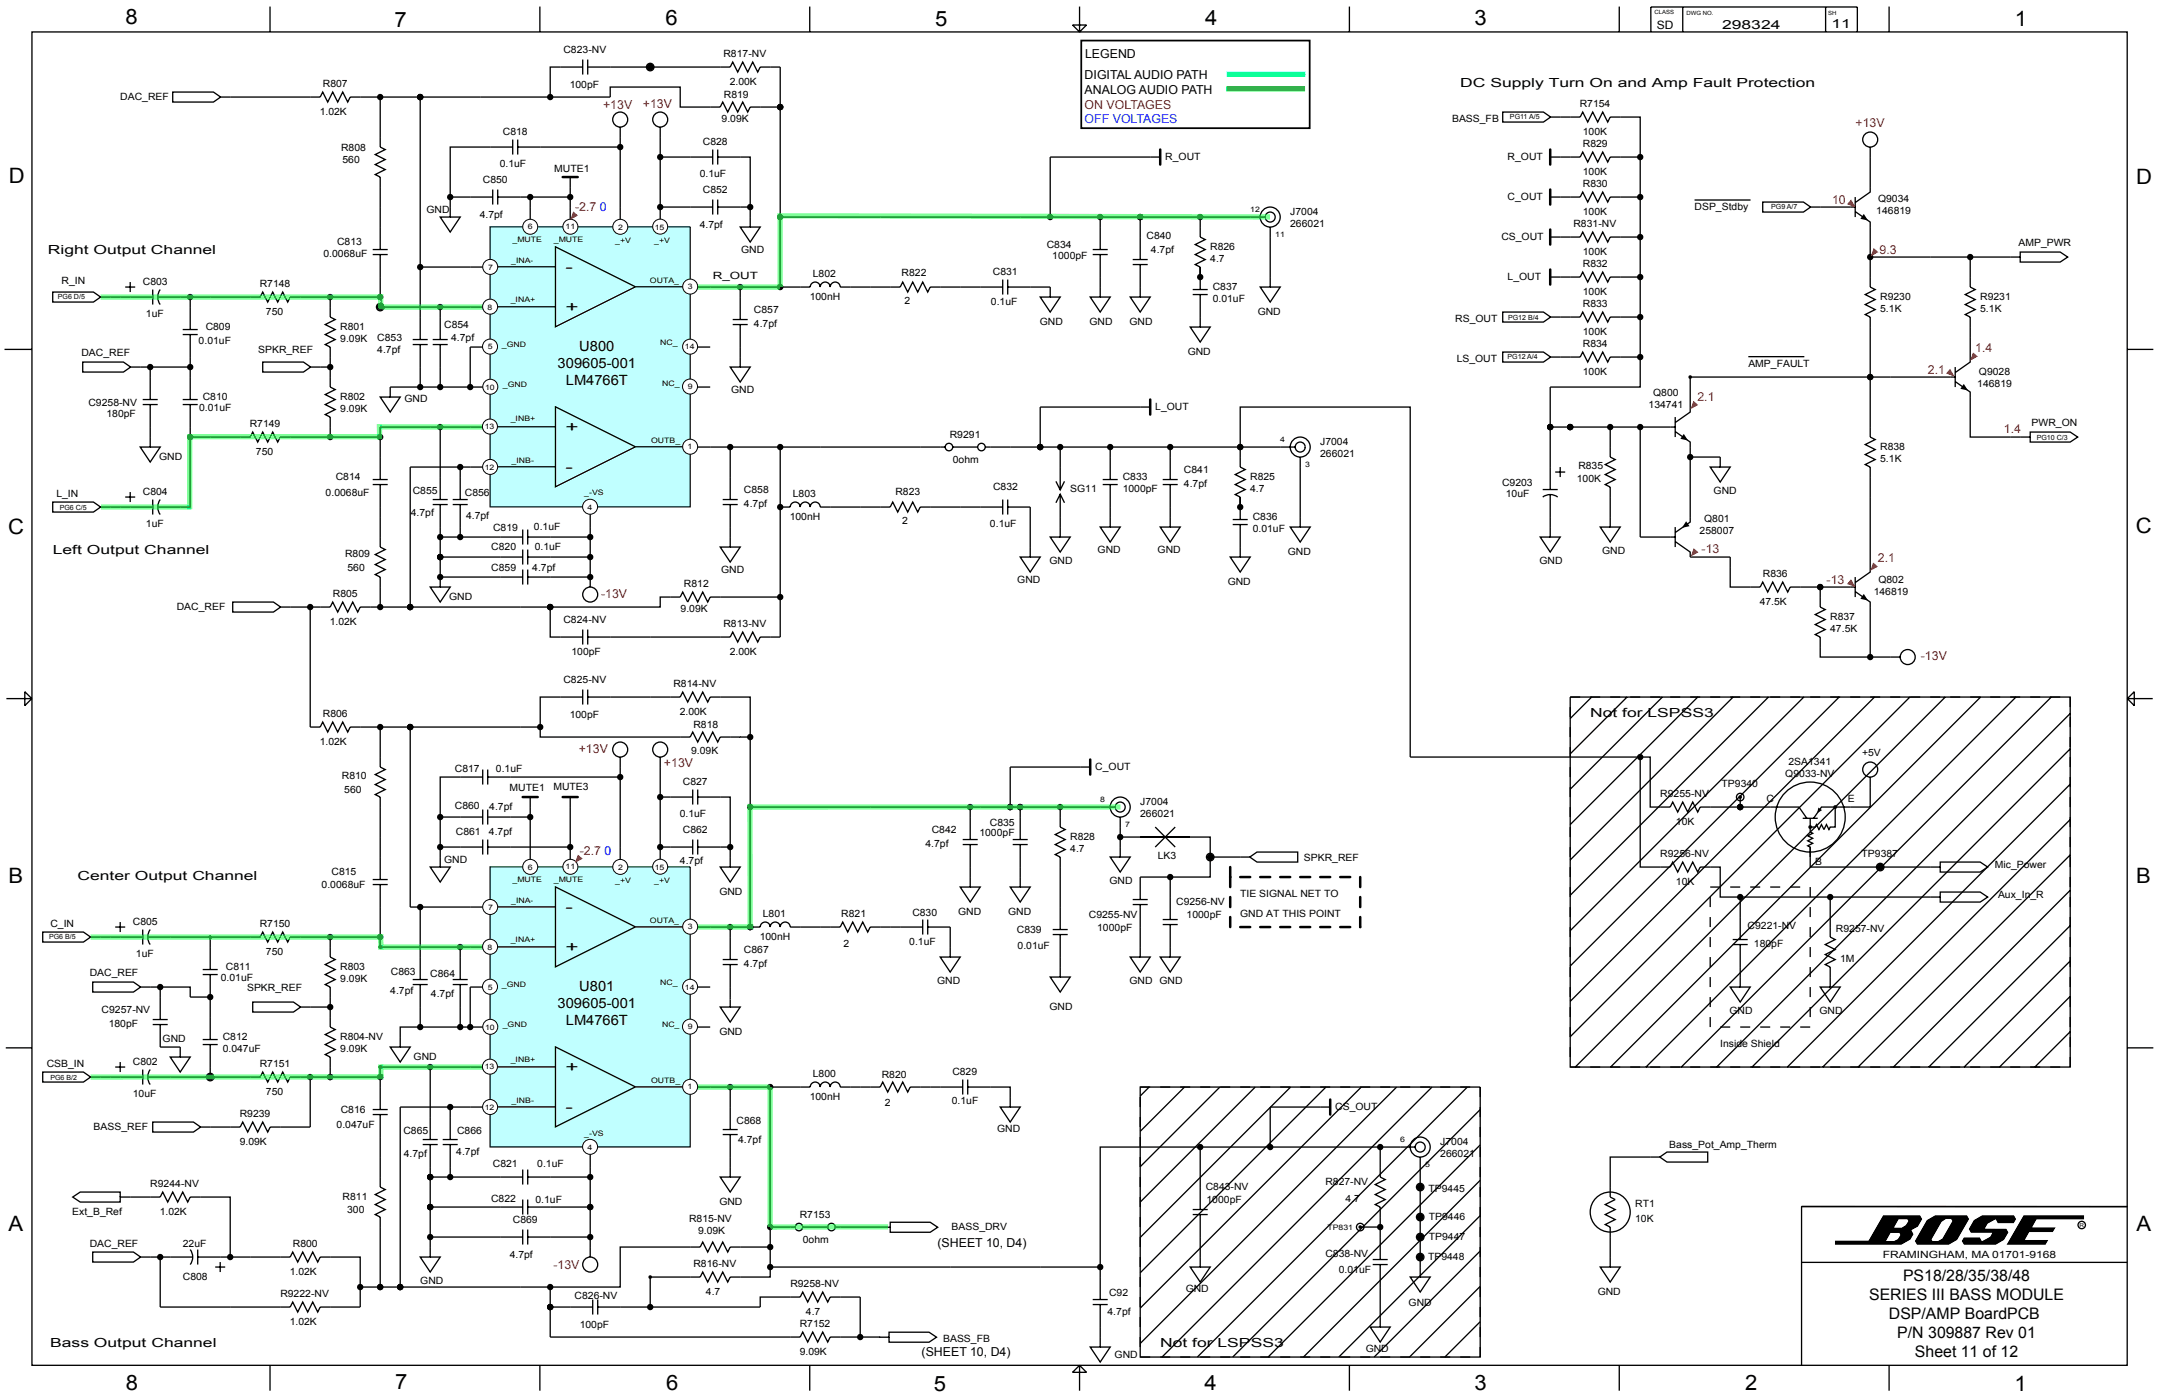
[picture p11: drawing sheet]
<svg xmlns="http://www.w3.org/2000/svg" width="432mm" height="279mm" viewBox="0 0 432 279" stroke-linecap="round" stroke-linejoin="round" font-family="sans-serif">
<defs><g id="words">
<g font-size="4.2">
<text x="25.1" y="4.9">8</text>
<text x="78.9" y="5.4">7</text>
<text x="133.1" y="5">6</text>
<text x="187" y="5.1">5</text>
<text x="241.1" y="4.9">4</text>
<text x="294.9" y="5.1">3</text>
<text x="403" y="5.1">1</text>
<text x="1.8" y="36.7">D</text>
<text x="427.2" y="36.7">D</text>
<text x="1.7" y="106.8">C</text>
<text x="427.2" y="106.6">C</text>
<text x="1.7" y="176.6">B</text>
<text x="427.2" y="176.6">B</text>
<text x="1.7" y="246.3">A</text>
<text x="427.3" y="246.3">A</text>
<text x="25.2" y="278">8</text>
<text x="79.1" y="277.9">7</text>
<text x="133.2" y="278">6</text>
<text x="186.8" y="278.1">5</text>
<text x="240.9" y="278">4</text>
<text x="294.9" y="277.9">3</text>
<text x="349" y="278">2</text>
<text x="402.9" y="278.1">1</text>
</g>
<g font-size="3.2">
<text x="380.6" y="256.2">PS18/28/35/38/48</text>
<text x="373.8" y="260">SERIES III BASS MODULE</text>
<text x="377.8" y="263.8">DSP/AMP BoardPCB</text>
<text x="379.5" y="267.6">P/N 309887 Rev 01</text>
<text x="383" y="271.5">Sheet 11 of 12</text>
</g>
<g font-size="3">
<text x="113.1" y="54.4">-</text>
<text x="113.1" y="62.4">+</text>
<text x="113.1" y="86.4">+</text>
<text x="113.1" y="94.4">-</text>
<text x="113.1" y="182.4">-</text>
<text x="113.1" y="190.4">+</text>
<text x="113.1" y="214.4">+</text>
<text x="113.1" y="222.4">-</text>
</g>
<g font-size="2.8">
<text x="115.9" y="70.2">U800</text>
<text x="111.5" y="73.6">309605-001</text>
<text x="113.2" y="77">LM4766T</text>
<text x="111.5" y="201.6">309605-001</text>
<text x="115.9" y="198.2">U801</text>
<text x="113.2" y="205">LM4766T</text>
</g>
<g font-size="2.5">
<text x="344.4" y="5.7">298324</text>
<text x="366.3" y="5.7">11</text>
<text x="217" y="11.6">LEGEND</text>
<text x="216.9" y="15.8">DIGITAL AUDIO PATH</text>
<text x="292" y="17.4">DC Supply Turn On and Amp Fault Protection</text>
<text x="216.9" y="18.7">ANALOG AUDIO PATH</text>
<text x="9.6" y="50.7">Right Output Channel</text>
<text x="10.6" y="110.9">Left Output Channel</text>
<text x="318" y="143.4">Not for LSPSS3</text>
<text x="15.5" y="176">Center Output Channel</text>
<text x="187.5" y="249.4">(SHEET 10, D4)</text>
<text x="10" y="269.4">Bass Output Channel</text>
<text x="232" y="269.4">Not for LSPSS3</text>
<text x="184.3" y="271.3">(SHEET 10, D4)</text>
</g>
<g font-size="2.5" fill="#f00">
<text x="120.6" y="21.8">+13V</text>
<text x="128.6" y="21.7">+13V</text>
<text x="216.9" y="21.7">ON VOLTAGES</text>
<text x="371.1" y="25.4">+13V</text>
<text x="366.4" y="40.9">10</text>
<text x="115" y="42.2">-2.7</text>
<text x="375.9" y="50.7">9.3</text>
<text x="395" y="70.4">1.4</text>
<text x="385.6" y="74.9">2.1</text>
<text x="339.5" y="80.3">2.1</text>
<text x="400.8" y="86.7">1.4</text>
<text x="340.3" y="110.5">-13</text>
<text x="375.6" y="112.5">2.1</text>
<text x="120.2" y="119.5">-13V</text>
<text x="365.3" y="116.8">-13</text>
<text x="384.2" y="132">-13V</text>
<text x="115.8" y="150.7">+13V</text>
<text x="132.8" y="153.4">+13V</text>
<text x="115.9" y="170.9">-2.7</text>
<text x="110.7" y="253.9">-13V</text>
</g>
<text font-size="2.5" fill="#03f" x="216.9" y="24.7">OFF VOLTAGES</text>
<g font-size="2.5" fill="#00f">
<text x="120" y="42.2">0</text>
<text x="120.9" y="170.9">0</text>
</g>
<text font-size="2.3" x="331.4" y="5.9">SD</text>
<g font-size="2">
<text x="112.7" y="10.7">C823-NV</text>
<text x="144.7" y="11.4">R817-NV</text>
<text x="64.6" y="17.4">R807</text>
<text x="113.9" y="17.7">100pF</text>
<text x="145.9" y="16.9">2.00K</text>
<text x="24.1" y="19.9">DAC_REF</text>
<text x="63.9" y="22.9">1.02K</text>
<text x="144.8" y="19.7">R819</text>
<text x="315.9" y="21.4">R7154</text>
<text x="100.6" y="26.9">C818</text>
<text x="140.6" y="28.9">C828</text>
<text x="144.3" y="24.3">9.09K</text>
<text x="290.4" y="24.3">BASS_FB</text>
<text x="316.6" y="29.4">R829</text>
<text x="316.6" y="26.9">100K</text>
<text x="68.2" y="30.3">R808</text>
<text x="68.5" y="32.6">560</text>
<text x="99.9" y="33.4">0.1uF</text>
<text x="110.8" y="34.4">MUTE1</text>
<text x="139.9" y="35.4">0.1uF</text>
<text x="233.1" y="31.9">R_OUT</text>
<text x="301.5" y="32.1">R_OUT</text>
<text x="316.6" y="34.9">100K</text>
<text x="96.6" y="36.7">C850</text>
<text x="140.6" y="38.7">C852</text>
<text x="301.5" y="40.1">C_OUT</text>
<text x="316.6" y="37.4">R830</text>
<text x="375.6" y="40.3">Q9034</text>
<text x="85.3" y="42.5">GND</text>
<text x="95.9" y="43.7">4.7pf</text>
<text x="139.9" y="45.7">4.7pf</text>
<text x="229.3" y="47.7">C840</text>
<text x="258" y="45.4">266021</text>
<text x="258" y="42.9">J7004</text>
<text x="314.7" y="45.4">R831-NV</text>
<text x="316.6" y="42.9">100K</text>
<text x="338.9" y="42">DSP_Stdby</text>
<text x="375.3" y="42.7">146819</text>
<text x="64.7" y="51.5">0.0068uF</text>
<text x="67.4" y="49.1">C813</text>
<text x="148.2" y="50.7">GND</text>
<text x="209.4" y="49.6">C834</text>
<text x="210.5" y="51.9">1000pF</text>
<text x="230.2" y="50.7">4.7pf</text>
<text x="242" y="49.9">R826</text>
<text x="242" y="52.4">4.7</text>
<text x="300.3" y="48.1">CS_OUT</text>
<text x="316.6" y="50.9">100K</text>
<text x="316.6" y="53.4">R832</text>
<text x="403.7" y="49.2">AMP_PWR</text>
<text x="12.3" y="56.8">R_IN</text>
<text x="28.6" y="56.9">C803</text>
<text x="51.9" y="57.4">R7148</text>
<text x="142.6" y="55.7">R_OUT</text>
<text x="161.9" y="59.9">100nH</text>
<text x="162.6" y="55.4">L802</text>
<text x="180.3" y="55.2">R822</text>
<text x="198.6" y="55">C831</text>
<text x="242.5" y="57.9">C837</text>
<text x="301.5" y="56.1">L_OUT</text>
<text x="316.6" y="58.9">100K</text>
<text x="376" y="59.9">R9230</text>
<text x="396" y="59.9">R9231</text>
<text x="29.2" y="63.4">1uF</text>
<text x="41.1" y="65.9">C809</text>
<text x="53.2" y="62.9">750</text>
<text x="68" y="65.9">R801</text>
<text x="88.8" y="65.6">C854</text>
<text x="150.8" y="65.4">4.7pf</text>
<text x="150.8" y="62.7">C857</text>
<text x="180.9" y="60.8">2</text>
<text x="198.2" y="61">0.1uF</text>
<text x="207.9" y="64.9">GND</text>
<text x="217.9" y="64.9">GND</text>
<text x="225.9" y="64.9">GND</text>
<text x="242.5" y="60.4">0.01uF</text>
<text x="251.5" y="62.9">GND</text>
<text x="291" y="64.3">RS_OUT</text>
<text x="316.6" y="61.4">R833</text>
<text x="376" y="62.4">5.1K</text>
<text x="396" y="62.4">5.1K</text>
<text x="16.3" y="71.2">DAC_REF</text>
<text x="39.7" y="68.8">0.01uF</text>
<text x="51.6" y="70.6">SPKR_REF</text>
<text x="68" y="68.4">9.09K</text>
<text x="75.5" y="68.3">C853</text>
<text x="75.5" y="70.6">4.7pf</text>
<text x="90.2" y="68.1">4.7pf</text>
<text x="237.5" y="70.9">GND</text>
<text x="316.6" y="66.9">100K</text>
<text x="316.6" y="69.4">R834</text>
<text x="291.3" y="72.4">LS_OUT</text>
<text x="316.6" y="74.9">100K</text>
<text x="349.7" y="73.3">AMP_FAULT</text>
<text x="395.4" y="77.3">146819</text>
<text x="395.8" y="74.9">Q9028</text>
<text x="17.7" y="81.2">C9258-NV</text>
<text x="21.3" y="83.4">180pF</text>
<text x="39.8" y="82.3">0.01uF</text>
<text x="40.5" y="80.1">C810</text>
<text x="68" y="82.4">9.09K</text>
<text x="68" y="79.9">R802</text>
<text x="80.9" y="80.4">GND</text>
<text x="146.2" y="78.7">GND</text>
<text x="231.1" y="81.9">L_OUT</text>
<text x="329.7" y="81.6">134741</text>
<text x="330.6" y="79.2">Q800</text>
<text x="49.9" y="85.4">R7149</text>
<text x="190" y="87.7">R9291</text>
<text x="264" y="88.9">J7004</text>
<text x="376" y="89.9">R838</text>
<text x="406.3" y="85.2">PWR_ON</text>
<text x="31.8" y="91.9">GND</text>
<text x="51.2" y="90.9">750</text>
<text x="190.6" y="92.7">0ohm</text>
<text x="224.5" y="95.9">C833</text>
<text x="236.8" y="94.7">C841</text>
<text x="250" y="95.9">R825</text>
<text x="264" y="91.4">266021</text>
<text x="315.7" y="93.9">R835</text>
<text x="376" y="92.4">5.1K</text>
<text x="11.3" y="99.5">L_IN</text>
<text x="28.6" y="98.9">C804</text>
<text x="65.1" y="99.1">0.0068uF</text>
<text x="67.1" y="96.1">C814</text>
<text x="82.6" y="98.9">C855</text>
<text x="93" y="99.3">C856</text>
<text x="148.8" y="98.7">C858</text>
<text x="148.8" y="101.4">4.7pf</text>
<text x="158.6" y="99.4">L803</text>
<text x="179.1" y="99.1">R823</text>
<text x="198.6" y="98">C832</text>
<text x="214" y="98.4">SG11</text>
<text x="224.5" y="98.4">1000pF</text>
<text x="236.8" y="97.4">4.7pf</text>
<text x="250" y="98.4">4.7</text>
<text x="300.4" y="97.3">C9203</text>
<text x="301.2" y="99.4">10uF</text>
<text x="315.4" y="96.4">100K</text>
<text x="342.7" y="98.8">GND</text>
<text x="29.2" y="105.4">1uF</text>
<text x="82.2" y="103.1">4.7pf</text>
<text x="93.2" y="103.8">4.7pf</text>
<text x="98.6" y="106.2">C819</text>
<text x="106.8" y="106">0.1uF</text>
<text x="157.9" y="103.9">100nH</text>
<text x="180.4" y="104.8">2</text>
<text x="198" y="105.3">0.1uF</text>
<text x="250.5" y="103.9">C836</text>
<text x="250.5" y="106.4">0.01uF</text>
<text x="339.9" y="106.9">258007</text>
<text x="340.8" y="104.5">Q801</text>
<text x="69" y="111.5">R809</text>
<text x="98.2" y="109.9">C820</text>
<text x="106.9" y="110.1">0.1uF</text>
<text x="209.9" y="112.9">GND</text>
<text x="219.5" y="110.7">GND</text>
<text x="231.5" y="110.7">GND</text>
<text x="257.6" y="110.9">GND</text>
<text x="307.9" y="112.9">GND</text>
<text x="320.4" y="110.9">GND</text>
<text x="66.6" y="119.4">R805</text>
<text x="69.5" y="114.1">560</text>
<text x="89.8" y="119.9">GND</text>
<text x="98.2" y="114.1">C859</text>
<text x="106.4" y="114.1">4.7pf</text>
<text x="136.8" y="117.4">R812</text>
<text x="144.2" y="114.7">GND</text>
<text x="203.5" y="116.5">GND</text>
<text x="245.5" y="116.9">GND</text>
<text x="352.6" y="115.4">R836</text>
<text x="374.7" y="119">146819</text>
<text x="375.7" y="116.6">Q802</text>
<text x="35.4" y="121.9">DAC_REF</text>
<text x="65.9" y="124.9">1.02K</text>
<text x="112.7" y="124.7">C824-NV</text>
<text x="136.1" y="122.3">9.09K</text>
<text x="144.7" y="125.4">R813-NV</text>
<text x="351.9" y="120.9">47.5K</text>
<text x="366" y="123.9">R837</text>
<text x="114.3" y="131">100pF</text>
<text x="145.9" y="130.9">2.00K</text>
<text x="366" y="126.4">47.5K</text>
<text x="112.7" y="136.7">C825-NV</text>
<text x="134.7" y="137.4">R814-NV</text>
<text x="64.6" y="143.4">R806</text>
<text x="113.9" y="143.7">100pF</text>
<text x="135.9" y="142.9">2.00K</text>
<text x="63.9" y="148.9">1.02K</text>
<text x="138.7" y="145.6">R818</text>
<text x="68.4" y="155.8">R810</text>
<text x="91" y="154.4">C817</text>
<text x="99.2" y="154.5">0.1uF</text>
<text x="138.2" y="150.7">9.09K</text>
<text x="219.1" y="153.9">C_OUT</text>
<text x="357.1" y="155.4">Q9033-NV</text>
<text x="357.7" y="152.9">2SA1341</text>
<text x="372.4" y="151.2">+5V</text>
<text x="68.9" y="158.6">560</text>
<text x="91" y="161.9">C860</text>
<text x="101.9" y="158.1">MUTE1</text>
<text x="110.7" y="158">MUTE3</text>
<text x="136.6" y="156.9">C827</text>
<text x="228" y="160.9">J7004</text>
<text x="332.1" y="159.4">R9255-NV</text>
<text x="344.3" y="157.4">TP9340</text>
<text x="353.3" y="160.4">C</text>
<text x="369.5" y="160.4">E</text>
<text x="91.2" y="167">C861</text>
<text x="97.8" y="167.1">4.7pf</text>
<text x="97.9" y="162.1">4.7pf</text>
<text x="135.9" y="163.4">0.1uF</text>
<text x="136.6" y="166.7">C862</text>
<text x="186.3" y="166.7">C842</text>
<text x="195.9" y="167.3">1000pF</text>
<text x="198" y="165.2">C835</text>
<text x="214" y="167.9">R828</text>
<text x="228" y="163.4">266021</text>
<text x="335.2" y="164.9">10K</text>
<text x="88.8" y="172.6">GND</text>
<text x="136" y="172.9">4.7pf</text>
<text x="185.1" y="169.4">4.7pf</text>
<text x="214" y="170.4">4.7</text>
<text x="231.6" y="171.8">LK3</text>
<text x="260.8" y="172.3">SPKR_REF</text>
<text x="332.1" y="171.4">R9256-NV</text>
<text x="363" y="172.9">B</text>
<text x="372.3" y="171.4">TP9387</text>
<text x="399" y="173.6">Mic_Power</text>
<text x="64.3" y="177.7">0.0068uF</text>
<text x="66.3" y="175">C815</text>
<text x="143.9" y="178.9">GND</text>
<text x="221.9" y="176.9">GND</text>
<text x="248" y="179.4">TIE SIGNAL NET TO</text>
<text x="335.2" y="176.9">10K</text>
<text x="399.6" y="179.6">Aux_In_R</text>
<text x="10.1" y="185.4">C_IN</text>
<text x="26.6" y="184.9">C805</text>
<text x="51.9" y="185.4">R7150</text>
<text x="152.6" y="183.4">L801</text>
<text x="168.3" y="183.4">R821</text>
<text x="182.5" y="183.1">C830</text>
<text x="191.6" y="182.9">GND</text>
<text x="201.6" y="182.9">GND</text>
<text x="217.8" y="183.6">C9255-NV</text>
<text x="235.2" y="181">C9256-NV</text>
<text x="237.3" y="183.6">1000pF</text>
<text x="248" y="183.4">GND AT THIS POINT</text>
<text x="349.5" y="185.9">C9221-NV</text>
<text x="27.2" y="191.4">1uF</text>
<text x="53.2" y="190.9">750</text>
<text x="148.8" y="190.7">C867</text>
<text x="151.9" y="187.9">100nH</text>
<text x="168.7" y="189.3">2</text>
<text x="181.8" y="188.9">0.1uF</text>
<text x="203.4" y="186.7">C839</text>
<text x="203.5" y="189.7">0.01uF</text>
<text x="219.4" y="186.2">1000pF</text>
<text x="350.8" y="189.4">180pF</text>
<text x="367.2" y="186.4">R9257-NV</text>
<text x="17.9" y="195.1">DAC_REF</text>
<text x="44.2" y="196.2">0.01uF</text>
<text x="45.2" y="194">C811</text>
<text x="68" y="193.9">R803</text>
<text x="68" y="196.4">9.09K</text>
<text x="78.2" y="194.9">C863</text>
<text x="86.1" y="195.4">C864</text>
<text x="148.8" y="193.4">4.7pf</text>
<text x="187.4" y="196.9">GND</text>
<text x="225.9" y="196.9">GND GND</text>
<text x="368" y="192.4">1M</text>
<text x="20.3" y="202.6">C9257-NV</text>
<text x="49.4" y="198.2">SPKR_REF</text>
<text x="78.1" y="198.8">4.7pf</text>
<text x="86.2" y="199.4">4.7pf</text>
<text x="209.9" y="202">GND</text>
<text x="345.9" y="202.9">GND</text>
<text x="363.9" y="202.9">GND</text>
<text x="21.7" y="205.5">180pF</text>
<text x="32.5" y="208.5">GND</text>
<text x="44.5" y="207.9">C812</text>
<text x="68" y="207.9">R804-NV</text>
<text x="143.9" y="206.9">GND</text>
<text x="344" y="209.4">Inside Shield</text>
<text x="9.3" y="213.4">CSB_IN</text>
<text x="26.6" y="212.9">C802</text>
<text x="44.5" y="210.4">0.047uF</text>
<text x="51.9" y="213.4">R7151</text>
<text x="68" y="210.4">9.09K</text>
<text x="82.7" y="212">GND</text>
<text x="162.6" y="215.4">L800</text>
<text x="176.3" y="215.5">R820</text>
<text x="190.5" y="215">C829</text>
<text x="26.6" y="219.4">10uF</text>
<text x="53.2" y="218.9">750</text>
<text x="161.9" y="219.9">100nH</text>
<text x="176.9" y="221.1">2</text>
<text x="190.4" y="220.9">0.1uF</text>
<text x="267.1" y="221.9">CS_OUT</text>
<text x="18.7" y="225.9">BASS_REF</text>
<text x="47.9" y="223.4">R9239</text>
<text x="67.3" y="225.5">0.047uF</text>
<text x="68.2" y="222.7">C816</text>
<text x="80.7" y="226.8">C865</text>
<text x="91.4" y="226.9">C866</text>
<text x="147.3" y="224.8">C868</text>
<text x="199.4" y="226.4">GND</text>
<text x="47.9" y="228.9">9.09K</text>
<text x="80.8" y="231.4">4.7pf</text>
<text x="91.2" y="231">4.7pf</text>
<text x="98.6" y="233.3">C821</text>
<text x="107.5" y="233.5">0.1uF</text>
<text x="147.6" y="228.6">4.7pf</text>
<text x="288" y="228.9">J7004</text>
<text x="288" y="231.4">266021</text>
<text x="333.9" y="229.7">Bass_Pot_Amp_Therm</text>
<text x="30.1" y="237.4">R9244-NV</text>
<text x="68.5" y="240">R811</text>
<text x="241.1" y="238">C843-NV</text>
<text x="265.1" y="237.1">R827-NV</text>
<text x="285.7" y="238.4">TP9445</text>
<text x="14.4" y="242.9">Ext_B_Ref</text>
<text x="31.9" y="242.9">1.02K</text>
<text x="69.4" y="242.5">300</text>
<text x="98.2" y="240.4">C822</text>
<text x="102.6" y="244.7">C869</text>
<text x="107.1" y="240.5">0.1uF</text>
<text x="137.8" y="244.5">R815-NV</text>
<text x="143.9" y="240.9">GND</text>
<text x="160" y="243.7">R7153</text>
<text x="241.3" y="240.7">1000pF</text>
<text x="269.1" y="240.3">4.7</text>
<text x="285.8" y="244.1">TP9446</text>
<text x="327" y="241.4">RT1</text>
<text x="327" y="244.4">10K</text>
<text x="17.9" y="249.5">DAC_REF</text>
<text x="36.6" y="249.4">22uF</text>
<text x="58.6" y="249.4">R800</text>
<text x="101.9" y="251.7">4.7pf</text>
<text x="139.6" y="246.8">9.09K</text>
<text x="160.6" y="248.7">0ohm</text>
<text x="190.3" y="246.1">BASS_DRV</text>
<text x="265.1" y="251.4">C838-NV</text>
<text x="285.8" y="248.1">TP9447</text>
<text x="376.6" y="251.7">FRAMINGHAM, MA 01701-9168</text>
<text x="36.6" y="255.9">C808</text>
<text x="57.9" y="254.9">1.02K</text>
<text x="84.1" y="256.8">GND</text>
<text x="138.7" y="253.4">R816-NV</text>
<text x="158.1" y="257.4">R9258-NV</text>
<text x="267.7" y="254.5">0.01uF</text>
<text x="285.6" y="252.1">TP9448</text>
<text x="56.1" y="259.4">R9222-NV</text>
<text x="114.9" y="259.7">C826-NV</text>
<text x="141.2" y="258.9">4.7</text>
<text x="161.2" y="262.9">4.7</text>
<text x="221.5" y="263.1">4.7pf</text>
<text x="221.8" y="259.3">C92</text>
<text x="237.1" y="258.5">GND</text>
<text x="281.7" y="261.1">GND</text>
<text x="319.5" y="258.9">GND</text>
<text x="57.9" y="264.9">1.02K</text>
<text x="115.9" y="265.7">100pF</text>
<text x="159.9" y="265.4">R7152</text>
<text x="188.6" y="268.5">BASS_FB</text>
<text x="159.9" y="270.9">9.09K</text>
<text x="222.9" y="271.6">GND</text>
<text x="273.1" y="270.5">GND</text>
</g>
<g font-size="1.5">
<text x="105.5" y="45.9">6</text>
<text x="113.1" y="45.8">11</text>
<text x="123.6" y="45.9">2</text>
<text x="131" y="45.9">15</text>
<text x="250" y="42.4">12</text>
<text x="255" y="47.4">11</text>
<text x="97.7" y="54">7</text>
<text x="102.2" y="52.6">_INA-</text>
<text x="102.5" y="48.4">_MUTE</text>
<text x="110.8" y="48.5">_MUTE</text>
<text x="123.1" y="48.6">_+V</text>
<text x="130.8" y="48.6">_+V</text>
<text x="130" y="56.5">OUTA_</text>
<text x="137.6" y="57.8">3</text>
<text x="97.5" y="61.9">8</text>
<text x="102.1" y="60.4">_INA+</text>
<text x="97.5" y="69.9">5</text>
<text x="100.4" y="69.3">_GND</text>
<text x="132" y="69.1">NC_</text>
<text x="137" y="69.9">14</text>
<text x="97" y="77.9">10</text>
<text x="100.6" y="77.3">_GND</text>
<text x="132.4" y="77.3">NC_</text>
<text x="137.6" y="77.8">9</text>
<text x="96.9" y="85.8">13</text>
<text x="102.1" y="84.3">_INB+</text>
<text x="130.2" y="88.6">OUTB_</text>
<text x="137.5" y="89.7">1</text>
<text x="256" y="88.4">4</text>
<text x="97" y="94">12</text>
<text x="102.3" y="92.6">_INB-</text>
<text x="261" y="93.4">3</text>
<text x="116.9" y="99.1">_-VS</text>
<text x="117.5" y="101.9">4</text>
<text x="220" y="160.4">8</text>
<text x="225" y="165.4">7</text>
<text x="105.5" y="173.9">6</text>
<text x="113.1" y="173.9">11</text>
<text x="123.6" y="174">2</text>
<text x="130.9" y="173.9">15</text>
<text x="102.5" y="176.4">_MUTE</text>
<text x="110.8" y="176.5">_MUTE</text>
<text x="123.1" y="176.6">_+V</text>
<text x="130.8" y="176.6">_+V</text>
<text x="97.6" y="182">7</text>
<text x="102.2" y="180.6">_INA-</text>
<text x="130" y="184.5">OUTA_</text>
<text x="137.6" y="185.8">3</text>
<text x="97.5" y="189.9">8</text>
<text x="102.1" y="188.4">_INA+</text>
<text x="97.5" y="197.9">5</text>
<text x="100.4" y="197.4">_GND</text>
<text x="132" y="197.1">NC_</text>
<text x="137" y="197.9">14</text>
<text x="97" y="205.9">10</text>
<text x="100.6" y="205.4">_GND</text>
<text x="132.4" y="205.3">NC_</text>
<text x="137.6" y="205.9">9</text>
<text x="96.9" y="213.9">13</text>
<text x="102.1" y="212.3">_INB+</text>
<text x="96.9" y="222">12</text>
<text x="102.3" y="220.6">_INB-</text>
<text x="130.2" y="216.6">OUTB_</text>
<text x="137.5" y="217.7">1</text>
<text x="116.9" y="227.1">_-VS</text>
<text x="117.5" y="229.9">4</text>
<text x="280" y="228.4">6</text>
<text x="285" y="233.4">5</text>
<text x="265.5" y="246">TP831</text>
</g>
<g font-size="1.4">
<text x="302" y="23.9">PG11 A/5</text>
<text x="354.2" y="41.8">PG9 A/7</text>
<text x="11.6" y="59.8">PG6 D/5</text>
<text x="301.6" y="64">PG12 B/4</text>
<text x="301.5" y="71.9">PG12 A/4</text>
<text x="407.3" y="87.9">PG10 C/3</text>
<text x="12" y="101.9">PG6 C/5</text>
<text x="9.8" y="187.9">PG6 B/5</text>
<text x="10.1" y="215.9">PG6 B/2</text>
</g>
<g font-size="1.2">
<text x="330.9" y="2.9">CLASS</text>
<text x="337.3" y="3">DWG NO.</text>
<text x="365.7" y="3">SH</text>
</g>
<text font-size="1.1" x="415.9" y="245.4">R</text>
</g></defs>
<g fill="#000">
<path d="M112.4 35.2h3.1l.3 .2-.3 .3h-3l-.1-.1zM231.9 29.7h.1l.3 .2v3l-.3 .3-.2-.3zM309.9 37.7h.1l.3 .2v3l-.3 .3-.2-.3zM309.9 29.7h.1l.3 .2v3l-.3 .3-.2-.3zM309.9 45.7h.3l.1 .2v3l-.3 .3-.2-.3zM309.9 53.7h.3l.1 .2v3l-.3 .3-.2-.3zM372.8 42.8l.8 1.3-1.5-.3zM229.9 79.7h.1l.3 .2v3l-.3 .3-.2-.3zM392.8 76.8l.8 1.3-1.5-.3zM336.8 86.8l.8 1.3-1.5-.3zM337.2 104.3l.7 .9-1.5 .4zM372.8 118.8l.8 1.3-1.5-.3z"/>
<path d="M104.4 159.2h3.1l.3 .2-.3 .3h-3l-.1-.1zM112.4 159.2h3.1l.3 .2-.3 .3h-3l-.1-.1zM217.9 151.7h.1l.3 .2v3l-.3 .3-.2-.3zM245.9 179.2h.3l.1 .2v2l-.3 .3-.2-.3zM245.9 175.2h.1l.3 .2v2l-.3 .3-.2-.3zM245.9 173.2h.3l.1 .2v2l-.3 .3-.2-.3zM247.9 175.2h2.1l.3 .2-.3 .3h-2l-.2-.3zM251.9 175.2h2.1l.3 .2-.3 .3h-2l-.2-.3zM255.9 175.2h2.1l.3 .2-.3 .3h-2l-.1-.1zM259.9 175.2h2.1l.3 .2-.3 .3h-2l-.2-.3zM263.9 175.2h2.1l.3 .2-.3 .3h-2l-.1-.1zM267.9 175.2h2.1l.3 .2-.3 .3h-2l-.2-.3z"/>
<path d="M271.9 175.2h.1l.3 .2v2l-.3 .3-.2-.3zM271.9 179.2h.3l.1 .2v2l-.3 .3-.2-.3zM363.7 161.5l.7 .5-1 .6zM245.9 183.2h.1l.3 .2v2l-.3 .3-.2-.3zM247.9 185.2h2.1l.3 .2-.3 .3h-2l-.2-.3zM251.9 185.2h2.1l.3 .2-.3 .3h-2l-.2-.3zM255.9 185.2h2.1l.3 .2-.3 .3h-2l-.1-.1zM259.9 185.2h2.1l.3 .2-.3 .3h-2l-.2-.3zM263.9 185.2h2.1l.3 .2-.3 .3h-2l-.1-.1zM267.9 185.2h2.1l.3 .2-.3 .3h-2l-.2-.3zM271.9 183.2h.1l.3 .2v2l-.3 .3-.2-.3zM265.9 219.7h.3l.1 .2v3l-.3 .3-.2-.3z"/>
<circle cx="76" cy="19.4" r=".65"/>
<circle cx="84" cy="19.4" r=".65"/>
<circle cx="110" cy="19.4" r=".65"/>
<circle cx="130" cy="13.4" r=".38"/>
<circle cx="130" cy="13.4" r=".65"/>
<circle cx="90" cy="39.4" r=".65"/>
<circle cx="106" cy="39.4" r=".65"/>
<circle cx="114" cy="39.4" r=".65"/>
<circle cx="124" cy="29.4" r=".65"/>
<circle cx="132" cy="31.4" r=".65"/>
<circle cx="156" cy="21.4" r=".65"/>
<circle cx="328" cy="31.4" r=".65"/>
<circle cx="328" cy="39.4" r=".65"/>
<circle cx="38" cy="59.4" r=".65"/>
<circle cx="66" cy="59.4" r=".65"/>
<circle cx="76" cy="59.4" r=".65"/>
<circle cx="84" cy="53.4" r=".65"/>
<circle cx="132" cy="41.4" r=".65"/>
<circle cx="148" cy="57.4" r=".65"/>
<circle cx="150" cy="41.4" r=".65"/>
<circle cx="156" cy="43.4" r=".65"/>
<circle cx="156" cy="57.4" r=".65"/>
<circle cx="210" cy="43.4" r=".65"/>
<circle cx="220" cy="43.4" r=".65"/>
<circle cx="228" cy="43.4" r=".65"/>
<circle cx="240" cy="43.4" r=".65"/>
<circle cx="240" cy="55.4" r=".65"/>
<circle cx="328" cy="47.4" r=".65"/>
<circle cx="328" cy="55.4" r=".65"/>
<circle cx="374" cy="51.4" r=".65"/>
<circle cx="394" cy="51.4" r=".65"/>
<circle cx="30" cy="73.4" r=".65"/>
<circle cx="38" cy="73.4" r=".65"/>
<circle cx="66" cy="73.4" r=".65"/>
<circle cx="76" cy="61.4" r=".38"/>
<circle cx="76" cy="61.4" r=".65"/>
<circle cx="76.1" cy="61.4" r=".65"/>
<circle cx="84" cy="77.4" r=".65"/>
<circle cx="88" cy="77.4" r=".65"/>
<circle cx="88" cy="61.4" r=".65"/>
<circle cx="94" cy="77.4" r=".65"/>
<circle cx="328" cy="63.4" r=".65"/>
<circle cx="328" cy="71.4" r=".65"/>
<circle cx="338" cy="75.4" r=".38"/>
<circle cx="374" cy="75.4" r=".65"/>
<circle cx="38" cy="87.4" r=".65"/>
<circle cx="66" cy="87.4" r=".65"/>
<circle cx="76" cy="87.4" r=".65"/>
<circle cx="88" cy="85.4" r=".65"/>
<circle cx="92" cy="93.4" r=".65"/>
<circle cx="146" cy="89.4" r=".65"/>
<circle cx="156" cy="89.4" r=".65"/>
<circle cx="208" cy="89.4" r=".65"/>
<circle cx="212" cy="89.4" r=".65"/>
<circle cx="222" cy="89.4" r=".65"/>
<circle cx="234" cy="89.4" r=".65"/>
<circle cx="248" cy="89.4" r=".65"/>
<circle cx="310" cy="85.4" r=".65"/>
<circle cx="314" cy="85.4" r=".65"/>
<circle cx="322" cy="85.4" r=".65"/>
<circle cx="328" cy="85.4" r=".65"/>
<circle cx="338" cy="91.4" r=".65"/>
<circle cx="88" cy="111.4" r=".65"/>
<circle cx="88" cy="107.4" r=".65"/>
<circle cx="88" cy="115.4" r=".65"/>
<circle cx="92" cy="107.4" r=".65"/>
<circle cx="118" cy="111.4" r=".65"/>
<circle cx="118" cy="107.4" r=".65"/>
<circle cx="118" cy="115.4" r=".65"/>
<circle cx="156" cy="119.4" r=".65"/>
<circle cx="156" cy="101.4" r=".65"/>
<circle cx="248" cy="101.4" r=".65"/>
<circle cx="364" cy="117.4" r=".65"/>
<circle cx="62" cy="121.4" r=".65"/>
<circle cx="76" cy="121.4" r=".65"/>
<circle cx="82" cy="121.4" r=".65"/>
<circle cx="110" cy="121.4" r=".65"/>
<circle cx="374" cy="131.4" r=".65"/>
<circle cx="76" cy="145.4" r=".65"/>
<circle cx="82" cy="145.4" r=".65"/>
<circle cx="108" cy="145.4" r=".65"/>
<circle cx="124" cy="155.4" r=".65"/>
<circle cx="132" cy="159.4" r=".65"/>
<circle cx="150" cy="147.4" r=".65"/>
<circle cx="328" cy="151.4" r=".65"/>
<circle cx="348" cy="159.4" r=".38"/>
<circle cx="88" cy="169.4" r=".65"/>
<circle cx="88" cy="163.4" r=".65"/>
<circle cx="106" cy="163.4" r=".65"/>
<circle cx="114" cy="169.4" r=".65"/>
<circle cx="132" cy="169.4" r=".65"/>
<circle cx="146" cy="169.4" r=".65"/>
<circle cx="150" cy="161.4" r=".65"/>
<circle cx="194" cy="161.4" r=".65"/>
<circle cx="202" cy="161.4" r=".65"/>
<circle cx="204" cy="161.4" r=".65"/>
<circle cx="212" cy="161.4" r=".65"/>
<circle cx="224" cy="167.4" r=".65"/>
<circle cx="234" cy="175.4" r=".65"/>
<circle cx="242" cy="171.4" r=".38"/>
<circle cx="242" cy="171.4" r=".65"/>
<circle cx="246" cy="175.4" r=".25"/>
<circle cx="348" cy="179.4" r=".65"/>
<circle cx="348" cy="161.4" r=".65"/>
<circle cx="362" cy="165.4" r=".4"/>
<circle cx="366" cy="179.4" r=".65"/>
<circle cx="367" cy="161.4" r=".4"/>
<circle cx="376" cy="173.4" r=".38"/>
<circle cx="376" cy="173.4" r=".65"/>
<circle cx="32" cy="197.4" r=".65"/>
<circle cx="42" cy="187.4" r=".38"/>
<circle cx="42" cy="199.4" r=".65"/>
<circle cx="66" cy="187.4" r=".65"/>
<circle cx="76" cy="189.4" r=".38"/>
<circle cx="76" cy="187.4" r=".65"/>
<circle cx="84" cy="181.4" r=".65"/>
<circle cx="92" cy="189.4" r=".65"/>
<circle cx="146" cy="185.4" r=".65"/>
<circle cx="150" cy="185.4" r=".65"/>
<circle cx="272" cy="185.4" r=".25"/>
<circle cx="42" cy="215.4" r=".65"/>
<circle cx="42" cy="215.4" r=".38"/>
<circle cx="62" cy="215.4" r=".65"/>
<circle cx="66" cy="215.4" r=".65"/>
<circle cx="66" cy="201.4" r=".65"/>
<circle cx="76" cy="215.4" r=".65"/>
<circle cx="76" cy="213.4" r=".38"/>
<circle cx="84" cy="205.4" r=".65"/>
<circle cx="86" cy="213.4" r=".65"/>
<circle cx="92" cy="205.4" r=".65"/>
<circle cx="94" cy="205.4" r=".65"/>
<circle cx="146" cy="217.4" r=".65"/>
<circle cx="154" cy="217.4" r=".65"/>
<circle cx="86" cy="235.4" r=".65"/>
<circle cx="90" cy="235.4" r=".65"/>
<circle cx="90" cy="221.4" r=".65"/>
<circle cx="118" cy="235.4" r=".65"/>
<circle cx="240" cy="229.4" r=".65"/>
<circle cx="254" cy="229.4" r=".65"/>
<circle cx="276" cy="229.4" r=".65"/>
<circle cx="284" cy="237.4" r=".65"/>
<circle cx="284" cy="237.4" r=".38"/>
<circle cx="32" cy="251.4" r=".65"/>
<circle cx="46" cy="251.4" r=".65"/>
<circle cx="72" cy="257.4" r=".65"/>
<circle cx="76" cy="257.4" r=".65"/>
<circle cx="80" cy="257.4" r=".65"/>
<circle cx="86" cy="241.4" r=".65"/>
<circle cx="86" cy="247.4" r=".65"/>
<circle cx="110" cy="257.4" r=".65"/>
<circle cx="118" cy="241.4" r=".65"/>
<circle cx="118" cy="247.4" r=".65"/>
<circle cx="130" cy="255.4" r=".38"/>
<circle cx="154" cy="245.4" r=".65"/>
<circle cx="154" cy="249.4" r=".65"/>
<circle cx="154" cy="253.4" r=".65"/>
<circle cx="220" cy="253.4" r=".65"/>
<circle cx="272" cy="245.4" r=".38"/>
<circle cx="276" cy="245.4" r=".65"/>
<circle cx="284" cy="243.4" r=".65"/>
<circle cx="284" cy="247.4" r=".65"/>
<circle cx="284" cy="251.4" r=".65"/>
<circle cx="284" cy="251.4" r=".38"/>
<circle cx="284" cy="243.4" r=".38"/>
<circle cx="284" cy="247.4" r=".38"/>
<circle cx="110" cy="261.4" r=".65"/>
<circle cx="130" cy="261.4" r=".65"/>
<circle cx="172" cy="267.4" r=".65"/>
</g>
<g fill="none" stroke="#000" stroke-width=".26">
<path d="M6.4 6.4h419v266.7h-419zM54 1.3v5.1M76 19.4v10l1 .5-2 1 2 1-2 1 2 1-2 1 1 .5v14.5M84 19.4v48.5M108 1.3v5.1M110 19.4h12v-2h14v4h8l.5-1 1 2 1-2 1 2 1-2 1 2 .5-1h6M116.5 13.4h-6.5v6h-40l-.5 1-1-2-1 2-1-2-1 2-1-2-.5 1h-19.9l-1.4-1h-8.2v2h8.2l1.4-1M116.5 11.9v3M117.5 13.4h28.5l.5-1 1 2 1-2 1 2 1-2 1 2 .5-1h4v8M117.5 11.9v3M161.9 1.3v5.1M214.5 5h2.8l-1.4 1.4z"/>
<path d="M215.9 1.3v5.1M269.9 1.3v5.1M323.9 1.3v5.1M330.2 6.4v-5h41.3v5M336.5 1.4v5M365.1 1.4v5M377.8 1.3v5.1M90 39.4h8.5M98.5 37.9v3M99.5 39.4h6.5M99.5 37.9v3M102.5 29.4h-12.5v14h-2l2 3 2-3h-2"/>
<path d="M102.5 27.9v3M103.5 27.9v3M103.5 29.4h20.5M114 39.4h-8v6M114 35.4v10M124 25.4v20M132 25.4v6h10.5M132 31.4v14M142.5 29.9v3M142.5 39.9v3M143.5 31.4h6.5v14h-2l2 3 2-3h-2M143.5 29.9v3"/>
<path d="M143.5 39.9v3M156 21.4v36h-18M232 31.4h-22v12M310 39.4h6l.5-1 1 2 1-2 1 2 1-2 1 2 .5-1h6M310 31.4h6l.5-1 1 2 1-2 1 2 1-2 1 2 .5-1h6v40h-6l-.5 1-1-2-1 2-1-2-1 2-1-2-.5 1h-5.9l-1.4-1h-8.2v2h8.2l1.4-1M310.1 23.4l-1.4 1h-8.2v-2h8.2l1.4 1h5.9l.5-1 1 2 1-2 1 2 1-2 1 2 .5-1h6v8M371 39.4v4M374 29.4v9l-3 2.1M20.1 59.4l-1.4 1h-8.2v-2h8.2l1.4 1h10.4M25 57.4h2M26 56.4v2M30.5 57.9v3"/>
<path d="M31.5 59.4h6.5v6.5M32 57.9a2.5 2.5 0 0 0 0 3M38 59.4h14l.5-1 1 2 1-2 1 2 1-2 1 2 .5-1h8M74.5 50.9h3M74.5 49.9h3M76 50.9v8.5h-10v4l1 .5-2 1 2 1-2 1 2 1-2 1 1 .5v8l1 .5-2 1 2 1-2 1 2 1-2 1 1 .5v4h10v8.5M76.3 59.5v2M84 53.4h14M132 41.4h10.5M143.5 41.4h6.5M148 57.4v6.5M156 57.4h6a1 1 0 0 1 1-1 1 1 0 0 1 1 1 1 1 0 0 1 1-1 1 1 0 0 1 1 1 1 1 0 0 1 1-1 1 1 0 0 1 1 1h12l.5-1 1 2 1-2 1 2 1-2 1 2 .5-1h14.5"/>
<path d="M156 43.4h97M200.5 55.9v3M201.5 57.4h8.5v2h-2l2 3 2-3h-2M201.5 55.9v3M218.5 50.9h3M218.5 49.9h3M220 50.9v8.5h-2l2 3 2-3h-2M220 43.4v6.5M226.5 52.9h3M226.5 51.9h3M228 52.9v6.5h-2l2 3 2-3h-2M228 43.4v8.5"/>
<path d="M238.5 58.9h3M238.5 57.9h3M240 43.4v4l1 .5-2 1 2 1-2 1 2 1-2 1 1 .5v4.5M240 58.9v6.5h-2l2 3 2-3h-2M254 45.4v12h-2l2 3 2-3h-2M310 55.4h6l.5-1 1 2 1-2 1 2 1-2 1 2 .5-1h6M310 47.4h6l.5-1 1 2 1-2 1 2 1-2 1 2 .5-1h6M338.9 40h11.2M362.1 41.4l-1.4 1h-8.2v-2h8.2l1.4 1h8.9M371 42.3l3 2.1v7M394 51.4v6l1 .5-2 1 2 1-2 1 2 1-2 1 1 .5v9l-3 2.1M404 51.4v1h8l1.5-1-1.5-1h-8v1h-30v6l1 .5-2 1 2 1-2 1 2 1-2 1 1 .5v12h17"/>
<path d="M.9 69.9h5.5M26.1 73.4l-1.4 1h-8.2v-2h8.2l1.4 1h11.9M28.5 79.9h3M30 73.4v6.5M36.5 79.9h3M36.5 66.9h3M36.5 65.9h3M38 66.9v13M62.1 73.4l-1.4 1h-8.2v-2h8.2l1.4 1h3.9M76 61.4h22M82.5 68.9h3M82.5 67.9h3"/>
<path d="M84 68.9v8.5M86.5 68.9h3M86.5 67.9h3M88 77.4h-10v2h2l-2 3-2-3h2M88 61.4v6.5M88 68.9v8.5M94 77.4h4M98 69.4h-4v8h-6M138 69.4h4M138 77.4h4M146.5 64.9h3M146.5 63.9h3"/>
<path d="M148 64.9v8.5h-2l2 3 2-3h-2M310.1 63.4l-1.4 1h-8.2v-2h8.2l1.4 1h5.9l.5-1 1 2 1-2 1 2 1-2 1 2 .5-1h6M328 71.4v6h-18v20.5M349.7 71.3h11.2M391 76.3l3 2.1v9h12v-1h8l1.5 1-1.5 1h-8v-1M391 73.4v4M425.4 69.9h5.3M25 99.4h2M26 98.4v2M28.5 80.9h3M30 80.9v8.5h-2l2 3 2-3h-2M30.5 99.9v3"/>
<path d="M32 99.9a2.5 2.5 0 0 0 0 3M36.5 80.9h3M38 87.4h12l.5-1 1 2 1-2 1 2 1-2 1 2 .5-1h10M38 80.9v20.5h-6.5M74.5 96.9h3M74.5 95.9h3M76 96.9v12.5l1 .5-2 1 2 1-2 1 2 1-2 1 1 .5v6M86.5 99.9h3M88 85.4v14.5M90.5 99.9h3M92 93.4v6.5M98 85.4h-22v2"/>
<path d="M98 93.4h-16v28M138 89.4h18v30h-14l-.5 1-1-2-1 2-1-2-1 2-1-2-.5 1h-4v2h-22M144.5 99.9h3M146 89.4v10.5M156 89.4h33M190.5 89.4a.75 .75 0 0 0-1-.7 .75 .75 0 0 0-.2 1.2 .75 .75 0 0 0 1.2-.2v-.3h5M197 89.4h62M200.5 99.9v3M201.5 99.9v3M211.2 96.3l.8 1.7 .9-1.7M212 98.8v8.6h2l-2 3-2-3h2M212 89.4v8.6"/>
<path d="M220.5 96.9h3M220.5 95.9h3M222 96.9v8.5h-2l2 3 2-3h-2M222 89.4v6.5M230 81.4h-22v8M232.5 96.9h3M232.5 95.9h3M234 96.9v8.5h-2l2 3 2-3h-2M234 89.4v6.5M260 91.4v14h-2l2 3 2-3h-2M308.5 99.4a2.5 2.5 0 0 1 3 0M308.5 97.9h3"/>
<path d="M310 98.9v8.5h2l-2 3-2-3h2M310 85.4h25M311 94.4h2M312 93.4v2M322 85.4v6l1 .5-2 1 2 1-2 1 2 1-2 1 1 .5v8h2l-2 3-2-3h2M328 85.4v22h7M335 84.5l3-2.1v-7h36v12l1 .5-2 1 2 1-2 1 2 1-2 1 1 .5v21l-3 2.1M335 86.3l3 2.1v3h6v2h2l-2 3-2-3h2M335 83.4v4M338 91.4v13l-3 2.1M20.1 101.4l-1.4 1h-8.2v-2h8.2l1.4 1h10.4M86.5 100.9h3"/>
<path d="M88 100.9v16.5h-2l2 3 2-3h-2M88 107.4h16.5M88 111.4h16.5M88 115.4h16.5M90.5 100.9h3M92 100.9v6.5M104.5 105.9v3M104.5 109.9v3M104.5 113.9v3M105.5 107.4h12.5M105.5 105.9v3M105.5 109.9v3"/>
<path d="M105.5 113.9v3M105.5 111.4h12.5M105.5 115.4h12.5M118 101.4v16M144.5 100.9h3M146 100.9v8.5h-2l2 3 2-3h-2M156 101.4h2a1 1 0 0 1 1-1 1 1 0 0 1 1 1 1 1 0 0 1 1-1 1 1 0 0 1 1 1 1 1 0 0 1 1-1 1 1 0 0 1 1 1h14l.5-1 1 2 1-2 1 2 1-2 1 2 .5-1h16.5M156 119.4v8h-4l-.5 1-1-2-1 2-1-2-1 2-1-2-.5 1h-28.5M201.5 101.4h4.5v10h-2l2 3 2-3h-2M211.2 100.6l.8-1.8 .9 1.8M246.5 104.9h3M246.5 103.9h3"/>
<path d="M248 103.9v-4.5l-1-.5 2-1-2-1 2-1-2-1 2-1-1-.5v-12h34v70h46M248 104.9v6.5h-2l2 3 2-3h-2M335 108.3l3 2.1v1h8v6h6l.5-1 1 2 1-2 1 2 1-2 1 2 .5-1h13M335 105.4v4M364 117.4v4l1 .5-2 1 2 1-2 1 2 1-2 1 1 .5v4h16M371 118.3l3 2.1v11M371 115.4v4M1.3 139.7h5.1M5 138.3l1.4 1.4-1.4 1.4zM56.1 121.4l-1.4 1h-8.2v-2h8.2l1.4 1h5.9M110 121.4h-38l-.5 1-1-2-1 2-1-2-1 2-1-2-.5 1h-4v24h2l.5-1 1 2 1-2 1 2 1-2 1 2 .5-1h38M110 121.4v6h6.5"/>
<path d="M116.5 139.4h-8.5v8h30l.5-1 1 2 1-2 1 2 1-2 1 2 .5-1h6v-8h-8l-.5 1-1-2-1 2-1-2-1 2-1-2-.5 1h-18.5M116.5 125.9v3M116.5 137.9v3M117.5 125.9v3M117.5 137.9v3M314 139.4h100v74h-100zM314 139.4h2M318 139.4h2M318.3 139.4l-4.3 4.3M322 139.4h2M325.4 139.4l-11.4 11.4M326 139.4h2"/>
<path d="M330 139.4h2M332.5 139.4l-18.5 18.4M334 139.4h2M338 139.4h2M339.5 139.4l-25.5 25.5M342 139.4h2M346 139.4h2M346.6 139.4l-32.6 32.6M350 139.4h2M353.7 139.4l-39.7 39.7M354 139.4h2M358 139.4h2"/>
<path d="M360.8 139.4l-46.8 46.7M362 139.4h2M366 139.4h2M367.8 139.4l-53.8 53.8M370 139.4h2M374 139.4h2M374.9 139.4l-60.9 60.9M378 139.4h2M382 139.4l-68 67.9M382 139.4h2M386 139.4h2M389 139.4l-74 74"/>
<path d="M390 139.4h2M394 139.4h2M396.1 139.4l-74 74M398 139.4h2M402 139.4h2M403.2 139.4l-74 74M406 139.4h2M410 139.4h2M410.3 139.4l-74 74M414 139.4v2M425.5 139.7h5M425.5 139.7l1.4-1.4v2.8z"/>
<path d="M76 145.4v8l1 .5-2 1 2 1-2 1 2 1-2 1 1 .5v16.5M82 145.4v36h16M96.5 155.4h-8.5v18h-2l2 3 2-3h-2M96.5 153.9v3M97.5 153.9v3M97.5 155.4h26.5M106 159.4v14M114 159.4v14M124 151.4v22M132 151.4v8h6.5M132 159.4v14M138.5 157.9v3"/>
<path d="M139.5 159.4h6.5v14h-2l2 3 2-3h-2M139.5 157.9v3M150 147.4v38M218 153.4h-16v8M314 141.4v2M314 145.4v2M314 149.4v2M314 153.4v2M314 157.4v2M348 159.4v2M374 155.4v6h-9.7l-1.6 2.3M414 143.4v2"/>
<path d="M414 147.4v2M414 151.4v2M414 155.4v2M414 159.4v2M414 156.8l-56.5 56.6M414 149.8l-63.6 63.6M414 142.7l-70.7 70.7M74.5 175.9h3M74.5 176.9h3M76 176.9v12.5h22M88 163.4h8.5M88 169.4h8.5"/>
<path d="M96.5 161.9v3M96.5 167.9v3M97.5 161.9v3M97.5 167.9v3M97.5 163.4h8.5M97.5 169.4h16.5M132 169.4h6.5M138.5 167.9v3M139.5 167.9v3M139.5 169.4h6.5M150 161.4h73M192.5 168.9h3"/>
<path d="M192.5 167.9h3M194 168.9v8.5h-2l2 3 2-3h-2M194 161.4v6.5M202.5 168.9h3M202.5 167.9h3M204 168.9v8.5h-2l2 3 2-3h-2M204 161.4v6.5M212 161.4v4l1 .5-2 1 2 1-2 1 2 1-2 1 1 .5v14.5M224 163.4v4M226.5 179.9h3M228 167.4h-4v4h2l-2 3-2-3h2M228 167.4h10h-10"/>
<path d="M231 165.4l4 4M234 175.4v8.5M235 165.4l-4 4M238 167.4h4v4h8l1.4 1h8.1v-2h-8.1l-1.4 1M242 171.4v4h-14v4.5M314 161.4v2M314 165.4v2M314 169.4v2M314 173.4v2M314 177.4v2M342 179.4v2M342 177.4h2"/>
<path d="M346 177.4h2M348 179.4h18v8l1 .5-2 1 2 1-2 1 2 1-2 1 1 .5v4h2l-2 3-2-3h2M350 177.4h2M354 177.4h2M358 177.4h2M360.5 163.7h3M361.4 163.7l-1.6-2.3h-19.8l-.5 1-1-2-1 2-1-2-1 2-1-2-.5 1h-4v-10h-2v22h6l.5-1 1 2 1-2 1 2 1-2 1 2 .5-1h4v6h4v8.5M362 163.7v2.7l.5 .3-1 .5 1 .5-1 .5 1 .5-1 .5 .5 .2v2M362 171.4v2h26v-1h8l1.5 1-1.5 1h-8v-1M362 169.4v2M362 177.4v2M366 179.4h22v-1h8l1.5 1-1.5 1h-8v-1"/>
<path d="M367 161.4v4h-1l-.2 .5-.5-1-.5 1-.5-1-.5 1-.5-1-.3 .5h-1M414 163.4v2M414 167.4v2M414 171.4v2M414 175.4v2M414 179.4v2M414 178.1l-35.3 35.3M414 171l-42.4 42.4M414 163.9l-49.5 49.5M18.1 187.4l-1.4 1h-8.2v-2h8.2l1.4 1h10.4M23 185.4h2M24 184.4v2"/>
<path d="M28.1 197.4l-1.4 1h-8.2v-2h8.2l1.4 1h9.9v2h4M28.5 185.9v3M29.5 187.4h12.5v6.5M30 185.9a2.5 2.5 0 0 0 0 3M32 197.4v6.5M40.5 193.9h3M40.5 194.9h3M42 187.4h10l.5-1 1 2 1-2 1 2 1-2 1 2 .5-1h8M42 194.9v13M76 187.4h-10v4l1 .5-2 1 2 1-2 1 2 1-2 1 1 .5v8l1 .5-2 1 2 1-2 1 2 1-2 1 1 .5v4M82.5 196.9h3M82.5 195.9h3"/>
<path d="M84 181.4v14.5M84 196.9v8.5M90.5 196.9h3M90.5 195.9h3M92 189.4v6.5M92 196.9v8.5M98 197.4h-4v8M138 185.4h14a1 1 0 0 1 1-1 1 1 0 0 1 1 1 1 1 0 0 1 1-1 1 1 0 0 1 1 1 1 1 0 0 1 1-1 1 1 0 0 1 1 1h10l.5-1 1 2 1-2 1 2 1-2 1 2 .5-1h10.5M138 197.4h4M144.5 192.9h3M144.5 191.9h3M146 192.9v8.5h-2l2 3 2-3h-2"/>
<path d="M146 185.4v6.5M184.5 183.9v3M185.5 185.4h4.5v6h-2l2 3 2-3h-2M185.5 183.9v3M210.5 186.9h3M210.5 185.9h3M212 186.9v8.5h-2l2 3 2-3h-2M226.5 180.9h3M228 180.9v10.5h2l-2 3-2-3h2M232.5 184.9h3M232.5 183.9h3M234 184.9v6.5h2l-2 3-2-3h2"/>
<path d="M314 181.4v2M314 185.4v2M314 189.4v2M314 193.4v2M314 197.4v2M342 183.4v2M342 187.4v2M342 191.4v2M342 195.4v2M342 199.4v2M346.5 188.9h3M346.5 187.9h3"/>
<path d="M348 188.9v8.5h2l-2 3-2-3h2M362 181.4v2M362 185.4v2M362 189.4v2M362 193.4v2M362 197.4v2M414 183.4v2M414 187.4v2M414 191.4v2M414 195.4v2M414 199.4v2M414 199.3l-14.1 14.1"/>
<path d="M414 192.2l-21.2 21.2M414 185.1l-28.2 28.3M1.2 209.6h5.2M18.1 215.4l-1.4 1h-8.2v-2h8.2l1.4 1h10.4M23 213.4h2M24 212.4v2M28.5 213.9v3M30 213.9a2.5 2.5 0 0 0 0 3M30.5 204.9h3M30.5 203.9h3M32 204.9v4.5h4v2h-2l2 3 2-3h-2M40.5 208.9h3"/>
<path d="M40.5 207.9h3M42 215.4h10l.5-1 1 2 1-2 1 2 1-2 1 2 .5-1h18M42 208.9v6.5h-12.5M60.1 201.4l-1.4 1h-8.2v-2h8.2l1.4 1h5.9M62 215.4v10h-8l-.5 1-1-2-1 2-1-2-1 2-1-2-.5 1h-7.9l-1.4-1h-8.2v2h8.2l1.4-1M76 215.4v6.5M86 213.4v14.5M94 205.4h-14v4h-2l2 3 2-3h-2M94 205.4h4M98 213.4h-22v2M138 217.4h24a1 1 0 0 1 1-1 1 1 0 0 1 1 1 1 1 0 0 1 1-1 1 1 0 0 1 1 1 1 1 0 0 1 1-1 1 1 0 0 1 1 1h8l.5-1 1 2 1-2 1 2 1-2 1 2 .5-1h10.5M138 205.4h4"/>
<path d="M146 217.4v8.5M154 217.4v38h-8l-.5 1-1-2-1 2-1-2-1 2-1-2-.5 1h-10v6h-10.5M192.5 215.9v3M193.5 217.4h8.5v4h-2l2 3 2-3h-2M193.5 215.9v3M228 217.4h68v54h-68zM228 219.4v2M228 217.4h2M229.8 217.4l-1.8 1.8M232 217.4h2M236 217.4h2M236.9 217.4l-8.9 8.9"/>
<path d="M240 217.4h2M244 217.4l-16 15.9M244 217.4h2M248 217.4h2M251 217.4l-23 23M252 217.4h2M256 217.4h2M258.1 217.4l-30.1 30.1M260 217.4h2M264 217.4h2M265.2 217.4l-37.2 37.2M268 217.4h2"/>
<path d="M272 217.4h2M272.3 217.4l-44.3 44.2M276 217.4h2M279.3 217.4l-51.3 51.3M280 217.4h2M284 217.4h2M286.4 217.4l-54 54M288 217.4h2M292 217.4h2M293.5 217.4l-54 54M296 217.4v2M314 213.4h2"/>
<path d="M314 201.4v2M314 205.4v2M314 209.4v2M318 213.4h2M322 213.4h2M326 213.4h2M330 213.4h2M334 213.4h2M338 213.4h2M342 213.4h2M342 203.4v2M344 205.4h2"/>
<path d="M346 213.4h2M348 205.4h2M350 213.4h2M352 205.4h2M354 213.4h2M356 205.4h2M358 213.4h2M360 205.4h2M362 201.4v2M362 213.4h2M366 213.4h2M370 213.4h2"/>
<path d="M374 213.4h2M378 213.4h2M382 213.4h2M386 213.4h2M390 213.4h2M394 213.4h2M398 213.4h2M402 213.4h2M406 213.4h2M410 213.4h2M414 203.4v2M414 207.4v2"/>
<path d="M414 211.4v2M414 206.3l-7 7.1M425.4 209.6h5.3M24 239.4v-1h-8l-1.5 1 1.5 1h8v-1h8l.5-1 1 2 1-2 1 2 1-2 1 2 .5-1h8v12M74.5 222.9h3M74.5 221.9h3M76 222.9v14.5l1 .5-2 1 2 1-2 1 2 1-2 1 1 .5v14M84.5 228.9h3M84.5 227.9h3M86 228.9v22.5h-2l2 3 2-3h-2M86 235.4h18.5M88.5 228.9h3"/>
<path d="M88.5 227.9h3M90 221.4v6.5M90 228.9v6.5M98 221.4h-18v36M104.5 233.9v3M104.5 239.9v3M105.5 233.9v3M105.5 239.9v3M105.5 235.4h12.5M118 229.4v22M144.5 226.9h3M144.5 225.9h3"/>
<path d="M146 226.9v8.5h-2l2 3 2-3h-2M228 223.4v2M228 227.4v2M228 231.4v2M228 235.4v2M228 239.4v2M240 229.4v12.5M266 221.4h-12v8M276 229.4h7M284 231.4v24h-2l2 3 2-3h-2M296 221.4v2M296 225.4v2"/>
<path d="M296 229.4v2M296 233.4v2M296 237.4v2M296 236.1l-35.3 35.3M296 229l-42.4 42.4M296 221.9l-49.5 49.5M332 231.4l1.4-1h8.1v2h-8.1l-1.4-1h-10v8l1 .5-2 1 2 1-2 1 2 1-2 1 1 .5v8h-2l2 3 2-3h-2M28.1 251.4l-1.4 1h-8.2v-2h8.2l1.4 1h10.4M32 251.4v10h26l.5-1 1 2 1-2 1 2 1-2 1 2 .5-1h8v-4M38 249.9a2.5 2.5 0 0 1 0 3M39.5 251.4h18.5l.5-1 1 2 1-2 1 2 1-2 1 2 .5-1h8v6h4M39.5 249.9v3"/>
<path d="M43 253.4h2M44 252.4v2M76 257.4h34M86 241.4h18.5M86 247.4h18.5M104.5 245.9v3M105.5 245.9v3M105.5 241.4h12.5M105.5 247.4h12.5M110 257.4v10h50l.5-1 1 2 1-2 1 2 1-2 1 2 .5-1h10M118.5 259.9v3M119.5 259.9v3"/>
<path d="M154 249.4h-8l-.5 1-1-2-1 2-1-2-1 2-1-2-.5 1h-16v8h-14M154 253.4h66M154 245.4h5M160.5 245.4a.75 .75 0 0 0-1-.7 .75 .75 0 0 0-.2 1.2 .75 .75 0 0 0 1.2-.2v-.3h5M167 245.4h9M176 245.5h2v-1h8l1.5 1-1.5 1h-8v-1M218.5 259.9h3M220 253.4v6.5M228 243.4v2M228 247.4v2M228 251.4v2M228 255.4v2"/>
<path d="M228 259.4v2M238.5 242.9h3M238.5 241.9h3M240 242.9v10.5h-2l2 3 2-3h-2M272 245.4h4M274.5 252.9h3M274.5 251.9h3M276 252.9v12.5h-2l2 3 2-3h-2M276 251.9v-10.5l-1-.5 2-1-2-1 2-1-2-1 2-1-1-.5v-6h-56v24M296 241.4v2M296 245.4v2M296 249.4v2"/>
<path d="M296 253.4v2M296 257.4v2M296 257.3l-14.1 14.1M296 250.2l-21.2 21.2M296 243.1l-28.2 28.3M54 273.1v5M108 273.1v5M110 261.4h8.5M130 261.4h22v-2h8l.5-1 1 2 1-2 1 2 1-2 1 2 .5-1h6v8M161.9 273.1v5M175.8 267.4h2v-1h8l1.5 1-1.5 1h-8v-1M215.9 273.1v5"/>
<path d="M215.9 273.1l1.4 1.4h-2.8zM218.5 260.9h3M220 260.9v8.5h-2l2 3 2-3h-2M228 263.4v2M228 267.4v2M228 271.4h2M232 271.4h2M236 271.4h2M240 271.4h2M244 271.4h2M248 271.4h2M252 271.4h2"/>
<path d="M256 271.4h2M260 271.4h2M264 271.4h2M268 271.4h2M269.9 273.1v5M272 271.4h2M276 271.4h2M280 271.4h2M284 271.4h2M288 271.4h2M292 271.4h2M296 261.4v2"/>
<path d="M296 265.4v2M296 269.4v2M296 264.3l-7 7.1M323.9 273.1v5M377.8 273.1v5"/>
<circle cx="130" cy="13.4" r=".75"/>
<circle cx="124" cy="23.9" r="1.5"/>
<circle cx="132" cy="23.9" r="1.5"/>
<circle cx="374" cy="27.9" r="1.5"/>
<circle cx="254" cy="43.4" r="2"/>
<circle cx="254" cy="43.4" r="1"/>
<circle cx="76" cy="61.4" r=".75"/>
<circle cx="196.3" cy="89.4" r=".75"/>
<circle cx="260" cy="89.4" r="2"/>
<circle cx="260" cy="89.4" r="1"/>
<circle cx="118" cy="118.9" r="1.5"/>
<circle cx="381.5" cy="131.4" r="1.5"/>
<circle cx="124" cy="149.9" r="1.5"/>
<circle cx="132" cy="149.9" r="1.5"/>
<circle cx="348" cy="159.4" r=".75"/>
<circle cx="374" cy="153.9" r="1.5"/>
<circle cx="224" cy="161.4" r="1"/>
<circle cx="224" cy="161.4" r="2"/>
<circle cx="242" cy="171.4" r=".75"/>
<circle cx="362" cy="163.4" r="7"/>
<circle cx="376" cy="173.4" r=".75"/>
<circle cx="42" cy="215.4" r=".75"/>
<circle cx="284" cy="229.4" r="2"/>
<circle cx="284" cy="237.4" r=".75"/>
<circle cx="284" cy="229.4" r="1"/>
<circle cx="118" cy="252.9" r="1.5"/>
<circle cx="166.3" cy="245.4" r=".75"/>
<circle cx="272" cy="245.4" r=".75"/>
<circle cx="284" cy="247.4" r=".75"/>
<circle cx="284" cy="251.4" r=".75"/>
<circle cx="284" cy="243.4" r=".75"/>
<circle cx="322" cy="242.4" r="4"/>
</g>
<g fill="none" stroke="#0f3" stroke-width="1.1" stroke-linecap="butt">
<path d="M245.2 17.7h15.8M20.1 59.4h55.9M76.1 58.8v2.8M155.4 43.2l98.6 .2M156 43.4v14h-18M75.7 61.4h22.3M37.4 87.3h38.7M37.9 87.3v14.5M75.9 85.4h21.9M75.9 84.8v3.1M20.2 101.4h18.1M150 160.8v24.6"/>
<path d="M224.1 161.4h-74.1M18.1 187.4h57.9M76 189.4h22M76.1 186.8l.1 3.2M150.7 185.4h-12.7M76 213.4h22M76.1 212.9l.1 2.6M76.7 215.4h-58.6M138 217.4h16v28h23.6"/>
</g>
<path d="M18.1 187.4h57.9M76 189.4h22" fill="none" stroke="#0f3" stroke-width=".2"/>
<path d="M245.3 14.8h15.8" fill="none" stroke="#0ff" stroke-width=".2"/>
<path d="M245.3 14.8h15.8" fill="none" stroke="#0ff" stroke-width="1.1" stroke-linecap="butt"/>
<path d="M216.3 8.1h45.6v17.5h-45.6z" fill="none" stroke="#000" stroke-width=".35"/>
<path d="M370.2 40.2l.5 .9-1-.3z" fill="#ec2224"/>
<path d="M370.2 40.2l.5 .9-1-.3z" fill="none" stroke="#f00" stroke-width=".35"/>
<path d="M374.8 49.9l.6 .5-.9 .5z" fill="#ec2224"/>
<path d="M374.8 49.9l.6 .5-.9 .5z" fill="none" stroke="#f00" stroke-width=".35"/>
<path d="M390 74l.5 1-1-.4z" fill="#ec2224"/>
<path d="M390 74l.5 1-1-.4z" fill="none" stroke="#f00" stroke-width=".35"/>
<path d="M394.7 70.8l.6 .5-1 .5z" fill="#ec2224"/>
<path d="M394.7 70.8l.6 .5-1 .5z" fill="none" stroke="#f00" stroke-width=".35"/>
<path d="M338.8 80.5l.5 .5-.9 .5z" fill="#ec2224"/>
<path d="M338.8 80.5l.5 .5-.9 .5z" fill="none" stroke="#f00" stroke-width=".35"/>
<path d="M338.8 109.9l.6 .5-.9 .5z" fill="#ec2224"/>
<path d="M338.8 109.9l.6 .5-.9 .5z" fill="none" stroke="#f00" stroke-width=".35"/>
<path d="M374.7 112.8l.6 .5-.9 .5z" fill="#ec2224"/>
<path d="M374.7 112.8l.6 .5-.9 .5z" fill="none" stroke="#f00" stroke-width=".35"/>
<path d="M370.2 116.2l.5 .9-1-.4z" fill="#ec2224"/>
<path d="M370.2 116.2l.5 .9-1-.4z" fill="none" stroke="#f00" stroke-width=".35"/>
<path d="M98 45.4h40v56h-40z" fill="none" stroke="#000" stroke-width=".26"/>
<path d="M98.1 45.3h39.9v56h-39.9z" fill="#0ff"/>
<circle cx="98" cy="53.4" r="1.5" fill="#fff"/>
<circle cx="98" cy="53.4" r="1.5" fill="none" stroke="#020202" stroke-width=".2"/>
<circle cx="98" cy="61.3" r="1.5" fill="#fff"/>
<circle cx="98" cy="61.3" r="1.5" fill="none" stroke="#020202" stroke-width=".2"/>
<circle cx="98" cy="69.3" r="1.5" fill="#fff"/>
<circle cx="98" cy="69.3" r="1.5" fill="none" stroke="#020202" stroke-width=".2"/>
<circle cx="98.1" cy="77.3" r="1.5" fill="#fff"/>
<circle cx="98.1" cy="77.3" r="1.5" fill="none" stroke="#020202" stroke-width=".2"/>
<circle cx="98" cy="85.3" r="1.5" fill="#fff"/>
<circle cx="98" cy="85.3" r="1.5" fill="none" stroke="#020202" stroke-width=".2"/>
<circle cx="98" cy="93.4" r="1.5" fill="#fff"/>
<circle cx="98" cy="93.4" r="1.5" fill="none" stroke="#020202" stroke-width=".2"/>
<circle cx="118" cy="101.3" r="1.5" fill="#fff"/>
<circle cx="118" cy="101.3" r="1.5" fill="none" stroke="#020202" stroke-width=".2"/>
<circle cx="138" cy="77.3" r="1.5" fill="#fff"/>
<circle cx="138" cy="77.3" r="1.5" fill="none" stroke="#020202" stroke-width=".2"/>
<circle cx="138" cy="69.3" r="1.5" fill="#fff"/>
<circle cx="138" cy="69.3" r="1.5" fill="none" stroke="#020202" stroke-width=".2"/>
<circle cx="132" cy="45.3" r="1.5" fill="#fff"/>
<circle cx="132" cy="45.3" r="1.5" fill="none" stroke="#020202" stroke-width=".2"/>
<circle cx="124.1" cy="45.4" r="1.5" fill="#fff"/>
<circle cx="124.1" cy="45.4" r="1.5" fill="none" stroke="#020202" stroke-width=".2"/>
<circle cx="114.1" cy="45.3" r="1.5" fill="#fff"/>
<circle cx="114.1" cy="45.3" r="1.5" fill="none" stroke="#020202" stroke-width=".2"/>
<circle cx="106" cy="45.4" r="1.5" fill="#fff"/>
<circle cx="106" cy="45.4" r="1.5" fill="none" stroke="#020202" stroke-width=".2"/>
<path d="M99.5 53.4h11.6M111.1 49.4l16 8-16 8zM127.1 57.4h12M99.5 61.4h11.6M99.5 85.4h11.6M99.6 93.4h11.5M111.1 81.4l16 8-16 8zM127.1 89.4h12" fill="none" stroke="#000" stroke-width=".26"/>
<circle cx="138" cy="57.3" r="1.5" fill="#fff"/>
<circle cx="138" cy="57.3" r="1.5" fill="none" stroke="#020202" stroke-width=".2"/>
<circle cx="138" cy="89.3" r="1.5" fill="#fff"/>
<circle cx="138" cy="89.3" r="1.5" fill="none" stroke="#020202" stroke-width=".2"/>
<path d="M98 173.4h40v56h-40z" fill="none" stroke="#000" stroke-width=".26"/>
<path d="M98.1 173.3h39.9v56h-39.9z" fill="#0ff"/>
<circle cx="98" cy="181.4" r="1.5" fill="#fff"/>
<circle cx="98" cy="181.4" r="1.5" fill="none" stroke="#020202" stroke-width=".2"/>
<circle cx="98" cy="189.4" r="1.5" fill="#fff"/>
<circle cx="98" cy="189.4" r="1.5" fill="none" stroke="#020202" stroke-width=".2"/>
<circle cx="98" cy="197.3" r="1.5" fill="#fff"/>
<circle cx="98" cy="197.3" r="1.5" fill="none" stroke="#020202" stroke-width=".2"/>
<circle cx="98.1" cy="205.4" r="1.5" fill="#fff"/>
<circle cx="98.1" cy="205.4" r="1.5" fill="none" stroke="#020202" stroke-width=".2"/>
<circle cx="98" cy="213.3" r="1.5" fill="#fff"/>
<circle cx="98" cy="213.3" r="1.5" fill="none" stroke="#020202" stroke-width=".2"/>
<circle cx="98" cy="221.4" r="1.5" fill="#fff"/>
<circle cx="98" cy="221.4" r="1.5" fill="none" stroke="#020202" stroke-width=".2"/>
<circle cx="118" cy="229.4" r="1.5" fill="#fff"/>
<circle cx="118" cy="229.4" r="1.5" fill="none" stroke="#020202" stroke-width=".2"/>
<circle cx="138" cy="205.3" r="1.5" fill="#fff"/>
<circle cx="138" cy="205.3" r="1.5" fill="none" stroke="#020202" stroke-width=".2"/>
<circle cx="138" cy="197.4" r="1.5" fill="#fff"/>
<circle cx="138" cy="197.4" r="1.5" fill="none" stroke="#020202" stroke-width=".2"/>
<circle cx="132" cy="173.3" r="1.5" fill="#fff"/>
<circle cx="132" cy="173.3" r="1.5" fill="none" stroke="#020202" stroke-width=".2"/>
<circle cx="124.1" cy="173.4" r="1.5" fill="#fff"/>
<circle cx="124.1" cy="173.4" r="1.5" fill="none" stroke="#020202" stroke-width=".2"/>
<circle cx="114.1" cy="173.4" r="1.5" fill="#fff"/>
<circle cx="114.1" cy="173.4" r="1.5" fill="none" stroke="#020202" stroke-width=".2"/>
<circle cx="106" cy="173.4" r="1.5" fill="#fff"/>
<circle cx="106" cy="173.4" r="1.5" fill="none" stroke="#020202" stroke-width=".2"/>
<path d="M111.1 177.4l16 8-16 8zM99.5 189.4h11.6M99.5 181.4h11.6M127.1 185.4h12M99.5 213.4h11.6M111.1 209.4l16 8-16 8zM127.1 217.4h12M99.6 221.4h11.5" fill="none" stroke="#000" stroke-width=".26"/>
<circle cx="138" cy="185.3" r="1.5" fill="#fff"/>
<circle cx="138" cy="185.3" r="1.5" fill="none" stroke="#020202" stroke-width=".2"/>
<circle cx="138" cy="217.4" r="1.5" fill="#fff"/>
<circle cx="138" cy="217.4" r="1.5" fill="none" stroke="#020202" stroke-width=".2"/>
<path d="M114.7 42.6l.6 .5-.9 .5z" fill="#ec2224"/>
<path d="M114.7 42.6l.6 .5-.9 .5z" fill="none" stroke="#f00" stroke-width=".35"/>
<path d="M115.7 171.2l.5 .5-.9 .5z" fill="#ec2224"/>
<path d="M115.7 171.2l.5 .5-.9 .5z" fill="none" stroke="#ec2224" stroke-width=".35"/>
<g fill="none" stroke="#000" stroke-width=".26">
<path d="M360.3 241.3v31.7M360.3 252.5h65.1M425.4 241.3h-65.1h65.1"/>
<circle cx="416.3" cy="245" r=".74"/>
</g>
<g fill="#000">
<path d="M367 248.1h6.7l2.9-5.1h7.4l.5 .8-.9 1.5-1.3 .7 .4 .8-.6 1.1-1.8 1.1h-13.3zM378.1 246.6l-.9 1.6h1.5l.8-.4 .5-.8-.2-.4zM379.7 243.9l-.9 1.6h1.5l.8-.5 .5-.8-.2-.3z" fill-rule="evenodd"/>
<path d="M385.3 244l1.7-1h6.4l.5 .8-2.5 4.2-1.6 1h-6.4l-.5-.8zM388.3 244.4l-2 3.5 .2 .3h1l.9-.5 2-3.5-.3-.4h-.9z" fill-rule="evenodd"/>
<path d="M394.7 244l1.7-1h6.4l.5 .8-.5 .9h-3.3l-.4-.8-1.5 .9-.6 .9h4.3l.4 .8-.9 1.5-1.6 1h-6.4l-.5-.8 .5-.7h3.2l.4 .7 1.6-.9 .4-.7h-4.3l-.4-.8z" fill-rule="evenodd"/>
<path d="M404.7 243h12.1v.9h-9.5l-.8 1.5h4.7l-.6 1h-4.7l-.9 1.6h4.7l-.6 1h-7.8z" fill-rule="evenodd"/>
</g>
<path d="M360.3 241.3h65.1" fill="none" stroke="#000" stroke-width=".2"/>
<use href="#words"/>
</svg>
